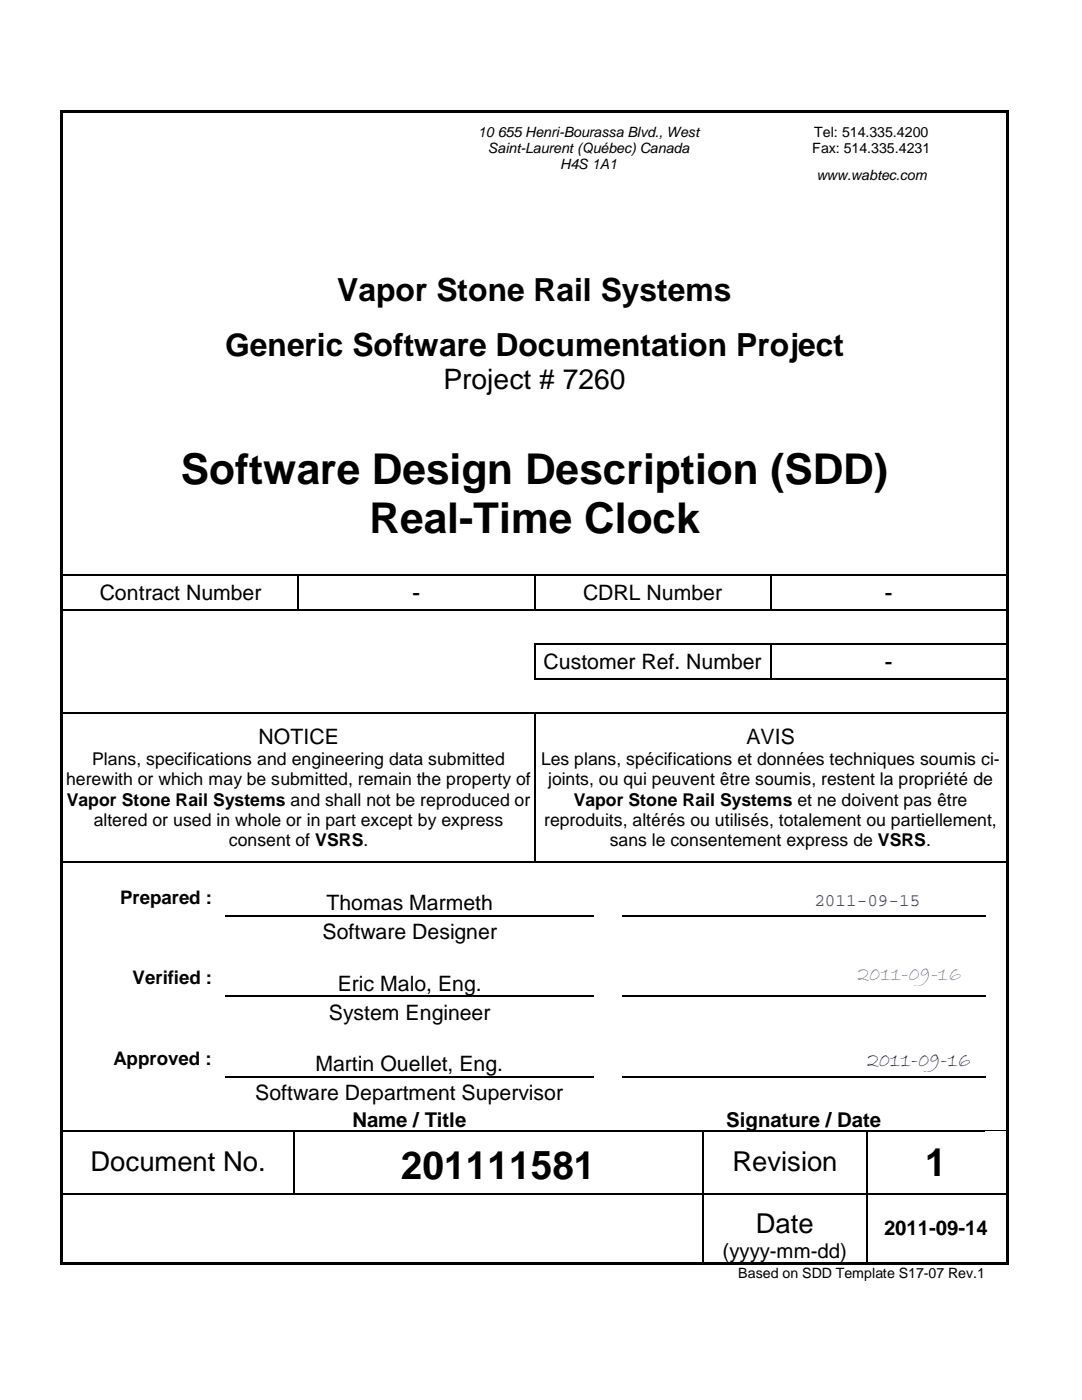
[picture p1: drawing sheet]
<svg xmlns="http://www.w3.org/2000/svg" width="216mm" height="279mm" viewBox="0 0 216 279" stroke-linecap="round" stroke-linejoin="round" font-family="sans-serif">
<defs><g id="words">
<g font-size="8.5">
<text x="36.1" y="96.6">Software Design Description (SDD)</text>
<text x="73.7" y="106.3">Real-Time Clock</text>
</g>
<g font-size="7.7">
<text x="80" y="235.3">201111581</text>
<text x="184.6" y="234.7">1</text>
</g>
<g font-size="6.3">
<text x="67.3" y="60.1">Vapor Stone Rail Systems</text>
<text x="44.9" y="71">Generic Software Documentation Project</text>
</g>
<text font-size="5.6" x="88.5" y="77.7">Project # 7260</text>
<g font-size="5.5">
<text x="18.1" y="233.7">Document No.</text>
<text x="146.1" y="233.7">Revision</text>
<text x="150.8" y="246">Date</text>
</g>
<g font-size="5">
<text x="82.3" y="120">-</text>
<text x="176.5" y="120">-</text>
<text x="176.5" y="133.7">-</text>
</g>
<g font-size="4.2">
<text x="19.9" y="119.7">Contract Number</text>
<text x="116.3" y="119.7">CDRL Number</text>
<text x="108.5" y="133.5">Customer Ref. Number</text>
<text x="51.6" y="148.5">NOTICE</text>
<text x="148.9" y="148.5">AVIS</text>
<text x="65.2" y="181.6">Thomas Marmeth</text>
<text x="64.3" y="187.5">Software Designer</text>
<text x="67.4" y="197.7">Eric Malo, Eng.</text>
<text x="65.6" y="203.5">System Engineer</text>
<text x="62.9" y="213.7">Martin Ouellet, Eng.</text>
<text x="50.9" y="219.6">Software Department Supervisor</text>
</g>
<text font-size="4.2" fill="#4054ff" x="171.1" y="195.6">2011-09-16</text>
<text font-size="4.2" fill="#000080" x="173" y="212.7">2011-09-16</text>
<g font-size="4.1">
<text x="70.3" y="225">Name / Title</text>
<text x="144.9" y="225">Signature / Date</text>
<text x="144.2" y="251">(yyyy-mm-dd)</text>
<text x="176.4" y="246.5">2011-09-14</text>
</g>
<g font-size="3.7">
<text x="24" y="180.4">Prepared :</text>
<text x="26.5" y="196.5">Verified :</text>
<text x="22.6" y="212.5">Approved :</text>
</g>
<g font-size="3.5">
<text x="18.4" y="152.7">Plans, specifications and engineering data submitted</text>
<text x="107.9" y="152.7">Les plans, spécifications et données techniques soumis ci-</text>
<text x="13.2" y="156.8">herewith or which may be submitted, remain the property of</text>
<text x="13.3" y="160.8">Vapor Stone Rail Systems and shall not be reproduced or</text>
<text x="109.3" y="156.8">joints, ou qui peuvent être soumis, restent la propriété de</text>
<text x="114.5" y="160.8">Vapor Stone Rail Systems et ne doivent pas être</text>
<text x="18.7" y="164.9">altered or used in whole or in part except by express</text>
<text x="108.6" y="164.9">reproduits, altérés ou utilisés, totalement ou partiellement,</text>
<text x="45.7" y="168.9">consent of VSRS.</text>
<text x="121.7" y="168.9">sans le consentement express de VSRS.</text>
</g>
<text font-size="3.5" fill="#00f" x="162.5" y="180.9">2011-09-15</text>
<g font-size="2.8">
<text x="95.4" y="27.3">10 655 Henri-Bourassa Blvd., West</text>
<text x="162.5" y="27.3">Tel: 514.335.4200</text>
<text x="97.4" y="30.5">Saint-Laurent (Québec) Canada</text>
<text x="111.8" y="33.7">H4S 1A1</text>
<text x="162.1" y="30.5">Fax: 514.335.4231</text>
<text x="162.9" y="35.9">www.wabtec.com</text>
<text x="147.3" y="255">Based on SDD Template S17-07 Rev.1</text>
</g>
</g></defs>
<g fill="#000">
<path d="M12.1 22h.5v.6h-.5z" fill-rule="evenodd"/>
<path d="M12.1 22h.5v.5h-.5z" fill-rule="evenodd"/>
<path d="M12.6 22h75.2v.5h-75.2z" fill-rule="evenodd"/>
<path d="M87.8 22h.5v.5h-.5z" fill-rule="evenodd"/>
<path d="M88.3 22h58.8v.5h-58.8z" fill-rule="evenodd"/>
<path d="M147.1 22h.5v.5h-.5z" fill-rule="evenodd"/>
<path d="M147.6 22h53.1v.5h-53.1z" fill-rule="evenodd"/>
<path d="M200.7 22h.5v.6h-.5z" fill-rule="evenodd"/>
<path d="M200.7 22h.5v.5h-.5z" fill-rule="evenodd"/>
<path d="M12.1 22.6h.5v26.3h-.5z" fill-rule="evenodd"/>
<path d="M12.1 48.9h.5v4.9h-.5z" fill-rule="evenodd"/>
<path d="M200.7 22.6h.5v26.3h-.5z" fill-rule="evenodd"/>
<path d="M200.7 48.9h.5v4.9h-.5z" fill-rule="evenodd"/>
<path d="M12.1 53.8h.5v8.1h-.5z" fill-rule="evenodd"/>
<path d="M12.1 61.9h.5v3.3h-.5z" fill-rule="evenodd"/>
<path d="M12.1 65.2h.5v7.3h-.5z" fill-rule="evenodd"/>
<path d="M12.1 72.5h.5v6.5h-.5z" fill-rule="evenodd"/>
<path d="M200.7 53.8h.5v8.1h-.5z" fill-rule="evenodd"/>
<path d="M200.7 61.9h.5v3.3h-.5z" fill-rule="evenodd"/>
<path d="M200.7 65.2h.5v7.3h-.5z" fill-rule="evenodd"/>
<path d="M200.7 72.5h.5v6.5h-.5z" fill-rule="evenodd"/>
<path d="M12.1 79h.5v3.2h-.5z" fill-rule="evenodd"/>
<path d="M12.1 82.2h.5v6.5h-.5z" fill-rule="evenodd"/>
<path d="M12.1 88.7h.5v9.8h-.5z" fill-rule="evenodd"/>
<path d="M200.7 79h.5v3.2h-.5z" fill-rule="evenodd"/>
<path d="M200.7 82.2h.5v6.5h-.5z" fill-rule="evenodd"/>
<path d="M200.7 88.7h.5v9.8h-.5z" fill-rule="evenodd"/>
<path d="M12.1 98.5h.5v9.7h-.5z" fill-rule="evenodd"/>
<path d="M12.1 108.2h.5v6.5h-.5z" fill-rule="evenodd"/>
<path d="M12.1 114.7h.5v.2h-.5z" fill-rule="evenodd"/>
<path d="M59.4 114.7h.2v.2h-.2z" fill-rule="evenodd"/>
<path d="M106.6 114.7h.2v.2h-.2z" fill-rule="evenodd"/>
<path d="M153.7 114.7h.2v.2h-.2z" fill-rule="evenodd"/>
<path d="M200.7 98.5h.5v9.7h-.5z" fill-rule="evenodd"/>
<path d="M200.7 108.2h.5v6.5h-.5z" fill-rule="evenodd"/>
<path d="M200.7 114.7h.5v.2h-.5z" fill-rule="evenodd"/>
<path d="M12.1 114.9h.5v6.6h-.5z" fill-rule="evenodd"/>
<path d="M12.1 121.5h.5v.3h-.5z" fill-rule="evenodd"/>
<path d="M12.1 121.8h.5v6.6h-.5z" fill-rule="evenodd"/>
<path d="M12.1 128.4h.5v.3h-.5z" fill-rule="evenodd"/>
<path d="M12.1 128.7h.5v6.6h-.5z" fill-rule="evenodd"/>
<path d="M12.1 135.3h.5v.3h-.5z" fill-rule="evenodd"/>
<path d="M59.4 121.5h.2v.3h-.2z" fill-rule="evenodd"/>
<path d="M59.6 121.5h.3v.3h-.3z" fill-rule="evenodd"/>
<path d="M106.6 121.5h.2v.3h-.2z" fill-rule="evenodd"/>
<path d="M106.6 128.4h.2v.3h-.2z" fill-rule="evenodd"/>
<path d="M106.6 128.4h.2v.3h-.2z" fill-rule="evenodd"/>
<path d="M106.6 135.3h.2v.3h-.2z" fill-rule="evenodd"/>
<path d="M106.6 135.3h.2v.3h-.2z" fill-rule="evenodd"/>
<path d="M106.8 121.5h.3v.3h-.3z" fill-rule="evenodd"/>
<path d="M106.8 128.4h.3v.3h-.3z" fill-rule="evenodd"/>
<path d="M153.7 121.5h.2v.3h-.2z" fill-rule="evenodd"/>
<path d="M153.7 128.4h.2v.3h-.2z" fill-rule="evenodd"/>
<path d="M153.7 135.3h.2v.3h-.2z" fill-rule="evenodd"/>
<path d="M153.9 121.5h.3v.3h-.3z" fill-rule="evenodd"/>
<path d="M153.9 128.4h.3v.3h-.3z" fill-rule="evenodd"/>
<path d="M200.7 114.9h.5v6.6h-.5z" fill-rule="evenodd"/>
<path d="M200.7 121.5h.5v.3h-.5z" fill-rule="evenodd"/>
<path d="M200.7 121.8h.5v6.6h-.5z" fill-rule="evenodd"/>
<path d="M200.7 128.4h.5v.3h-.5z" fill-rule="evenodd"/>
<path d="M200.7 128.7h.5v6.6h-.5z" fill-rule="evenodd"/>
<path d="M200.7 135.3h.5v.3h-.5z" fill-rule="evenodd"/>
<path d="M12.1 135.6h.5v6.5h-.5z" fill-rule="evenodd"/>
<path d="M12.1 142.1h.5v.2h-.5z" fill-rule="evenodd"/>
<path d="M106.6 142.1h.2v.2h-.2z" fill-rule="evenodd"/>
<path d="M200.7 135.6h.5v6.5h-.5z" fill-rule="evenodd"/>
<path d="M200.7 142.1h.5v.2h-.5z" fill-rule="evenodd"/>
<path d="M12.1 142.3h.5v29.7h-.5z" fill-rule="evenodd"/>
<path d="M12.1 172h.5v.2h-.5z" fill-rule="evenodd"/>
<path d="M12.1 172.2h.5v4.8h-.5z" fill-rule="evenodd"/>
<path d="M42.3 172h.2v.2h-.2z" fill-rule="evenodd"/>
<path d="M45 172h.3v.2h-.3z" fill-rule="evenodd"/>
<path d="M106.6 172h.2v.2h-.2z" fill-rule="evenodd"/>
<path d="M118.5 172h.3v.2h-.3z" fill-rule="evenodd"/>
<path d="M124.1 172h.2v.2h-.2z" fill-rule="evenodd"/>
<path d="M196.6 172h.3v.2h-.3z" fill-rule="evenodd"/>
<path d="M200.7 142.3h.5v29.7h-.5z" fill-rule="evenodd"/>
<path d="M200.7 172h.5v.2h-.5z" fill-rule="evenodd"/>
<path d="M200.7 172.2h.5v4.8h-.5z" fill-rule="evenodd"/>
<path d="M12.1 177h.5v5.6h-.5z" fill-rule="evenodd"/>
<path d="M12.1 182.6h.5v.2h-.5z" fill-rule="evenodd"/>
<path d="M12.1 182.8h.5v5.6h-.5z" fill-rule="evenodd"/>
<path d="M12.1 188.4h.5v4.7h-.5z" fill-rule="evenodd"/>
<path d="M12.1 193.1h.5v5.5h-.5z" fill-rule="evenodd"/>
<path d="M12.1 198.6h.5v.3h-.5z" fill-rule="evenodd"/>
<path d="M200.7 177h.5v5.6h-.5z" fill-rule="evenodd"/>
<path d="M200.7 182.6h.5v.2h-.5z" fill-rule="evenodd"/>
<path d="M200.7 182.8h.5v5.6h-.5z" fill-rule="evenodd"/>
<path d="M200.7 188.4h.5v4.7h-.5z" fill-rule="evenodd"/>
<path d="M200.7 193.1h.5v5.5h-.5z" fill-rule="evenodd"/>
<path d="M200.7 198.6h.5v.3h-.5z" fill-rule="evenodd"/>
<path d="M12.1 198.9h.5v5.6h-.5z" fill-rule="evenodd"/>
<path d="M12.1 204.5h.5v4.6h-.5z" fill-rule="evenodd"/>
<path d="M12.1 209.1h.5v5.6h-.5z" fill-rule="evenodd"/>
<path d="M12.1 214.7h.5v.3h-.5z" fill-rule="evenodd"/>
<path d="M200.7 198.9h.5v5.6h-.5z" fill-rule="evenodd"/>
<path d="M200.7 204.5h.5v4.6h-.5z" fill-rule="evenodd"/>
<path d="M200.7 209.1h.5v5.6h-.5z" fill-rule="evenodd"/>
<path d="M200.7 214.7h.5v.3h-.5z" fill-rule="evenodd"/>
<path d="M12.1 215h.5v5.6h-.5z" fill-rule="evenodd"/>
<path d="M12.1 220.6h.5v4.9h-.5z" fill-rule="evenodd"/>
<path d="M12.1 225.5h.5v.3h-.5z" fill-rule="evenodd"/>
<path d="M12.1 225.8h.5v12.4h-.5z" fill-rule="evenodd"/>
<path d="M12.1 238.2h.5v.3h-.5z" fill-rule="evenodd"/>
<path d="M42.3 225.5h.2v.3h-.2z" fill-rule="evenodd"/>
<path d="M44.9 225.5h.3v.3h-.3z" fill-rule="evenodd"/>
<path d="M58.5 225.5h.3v.3h-.3z" fill-rule="evenodd"/>
<path d="M58.5 238.2h.3v.3h-.3z" fill-rule="evenodd"/>
<path d="M118.5 225.5h.3v.3h-.3z" fill-rule="evenodd"/>
<path d="M124.1 225.5h.2v.3h-.2z" fill-rule="evenodd"/>
<path d="M140.2 225.5h.2v.3h-.2z" fill-rule="evenodd"/>
<path d="M140.2 238.2h.2v.3h-.2z" fill-rule="evenodd"/>
<path d="M172.8 225.5h.3v.3h-.3z" fill-rule="evenodd"/>
<path d="M172.8 238.2h.3v.3h-.3z" fill-rule="evenodd"/>
<path d="M200.7 215h.5v5.6h-.5z" fill-rule="evenodd"/>
<path d="M200.7 220.6h.5v4.9h-.5z" fill-rule="evenodd"/>
<path d="M200.7 225.5h.5v.3h-.5z" fill-rule="evenodd"/>
<path d="M200.7 225.8h.5v12.4h-.5z" fill-rule="evenodd"/>
<path d="M200.7 238.2h.5v.3h-.5z" fill-rule="evenodd"/>
<path d="M12.1 238.5h.5v13.4h-.5z" fill-rule="evenodd"/>
<path d="M12.1 251.9h.5v.5h-.5z" fill-rule="evenodd"/>
<path d="M12.1 251.9h.5v.5h-.5z" fill-rule="evenodd"/>
<path d="M12.6 251.9h127.6v.5h-127.6z" fill-rule="evenodd"/>
<path d="M140.2 251.9h.5v.5h-.5z" fill-rule="evenodd"/>
<path d="M140.7 251.9h32.1v.5h-32.1z" fill-rule="evenodd"/>
<path d="M172.8 251.9h.6v.5h-.6z" fill-rule="evenodd"/>
<path d="M173.4 251.9h27.3v.5h-27.3z" fill-rule="evenodd"/>
<path d="M200.7 238.5h.5v13.4h-.5z" fill-rule="evenodd"/>
<path d="M200.7 251.9h.5v.5h-.5z" fill-rule="evenodd"/>
<path d="M200.7 251.9h.5v.5h-.5z" fill-rule="evenodd"/>
</g>
<g fill="none" stroke="#000" stroke-width=".25">
<path d="M12.6 114.8h46.8M59.5 114.9v6.6M59.6 114.8h47M106.7 114.9v6.6M106.8 114.8h46.9M153.8 114.9v6.6M153.9 114.8h46.8M12.6 121.7h46.8M59.9 121.7h46.7M106.7 128.7v6.6M106.8 135.4h46.9M107.1 121.7h46.6"/>
<path d="M107.1 128.6h46.6M153.8 128.7v6.6M153.9 135.4h46.8M154.2 121.7h46.5M154.2 128.6h46.5M12.6 142.2h94M106.7 142.3v29.7M106.8 142.2h93.9M12.6 172.1h29.7M42.5 172.1h2.5M45.3 172.1h61.3M106.8 172.1h11.7"/>
<path d="M118.8 172.1h5.3M124.3 172.1h72.3M196.9 172.1h3.8M45 182.7h73.5M45 198.8h73.5M124.1 182.7h72.5M124.1 198.8h72.5M44.9 214.8h73.5M124.1 214.8h72.5M12.6 225.6h29.7M12.6 238.3h45.9M42.5 225.6h2.4"/>
<path d="M45.2 225.6h13.3M58.6 225.8v12.4M58.8 225.6h59.7M58.8 238.3h81.4M118.8 225.6h5.3M124.3 225.6h15.9M140.3 225.8v12.4M140.3 238.5v13.4M140.4 225.6h32.4M140.4 238.3h32.4M173 225.8v12.4M173 238.5v13.4"/>
<path d="M173.1 225.6h23.5M173.1 238.3h27.6"/>
</g>
<path d="M196.6 225.6h4.1" fill="none" stroke="#000" stroke-width=".2"/>
<use href="#words"/>
</svg>
